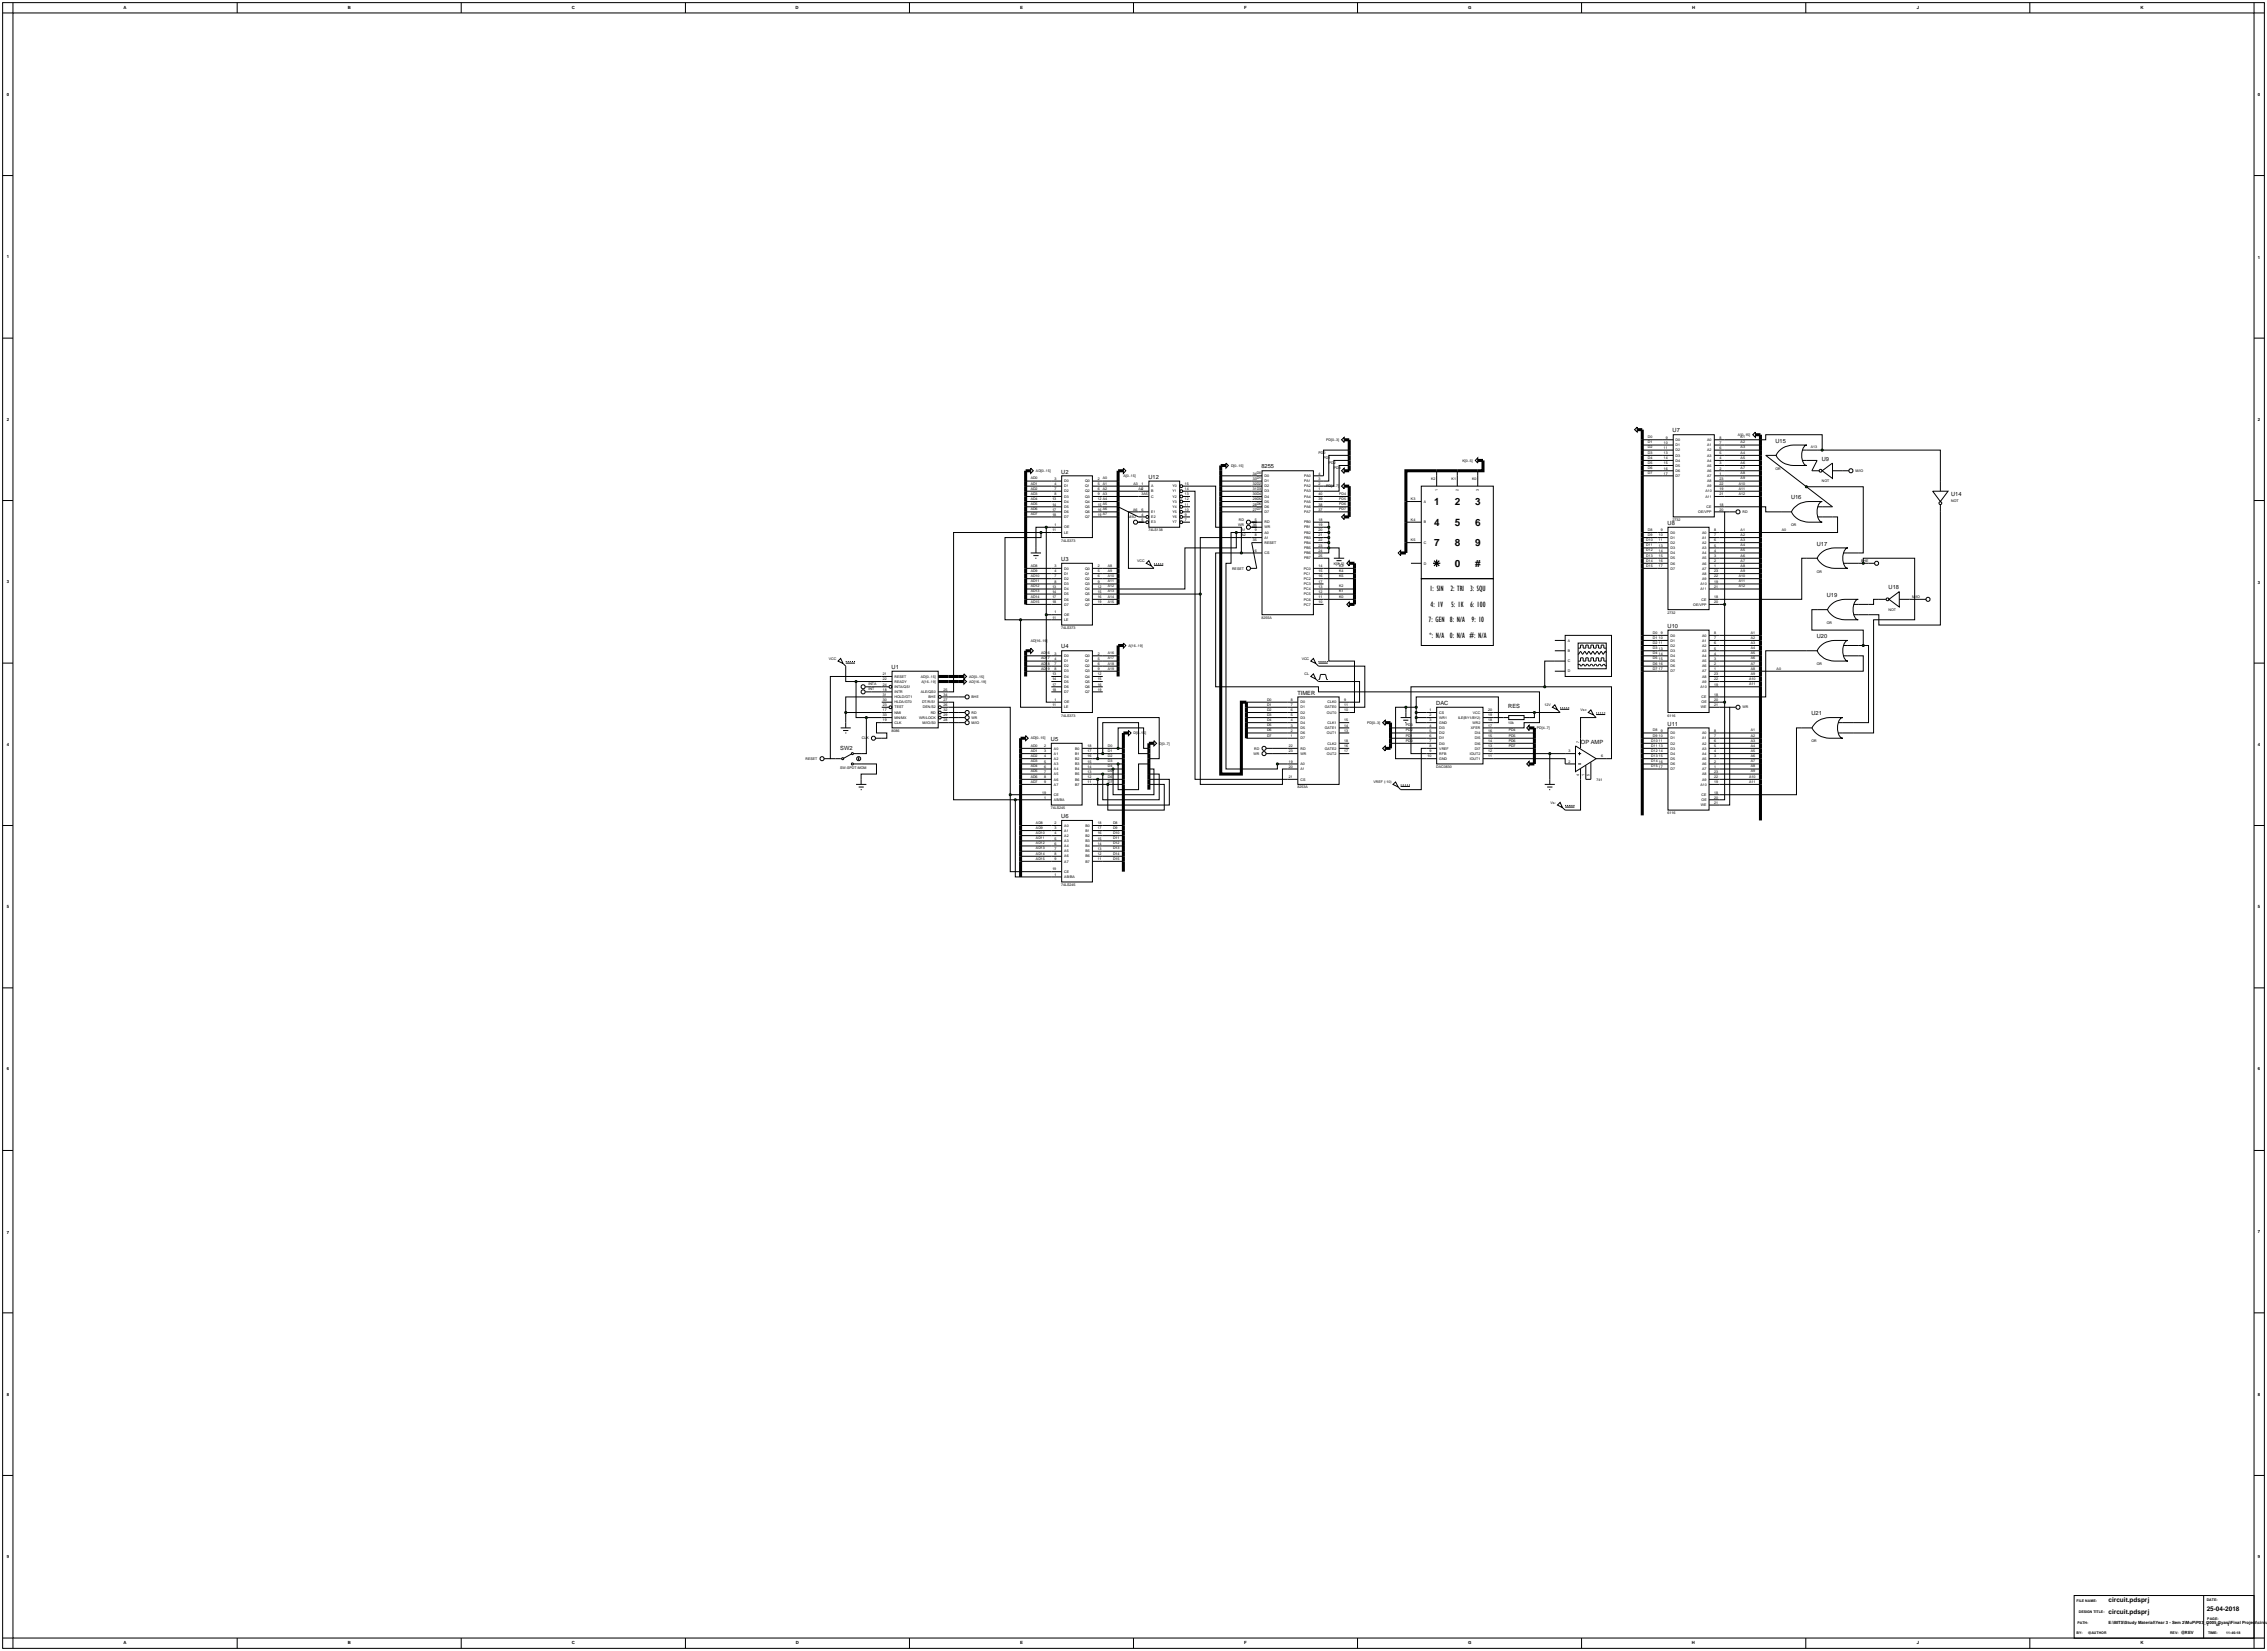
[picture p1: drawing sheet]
<svg xmlns="http://www.w3.org/2000/svg" width="1120mm" height="815mm" viewBox="0 0 1120 815" stroke-linecap="round" stroke-linejoin="round" font-family="sans-serif">
<defs><g id="words">
<g font-size="4.9">
<text x="709" y="249">1</text>
<text x="719" y="249">2</text>
<text x="729" y="249">3</text>
<text x="709" y="260">4</text>
<text x="719" y="260">5</text>
<text x="729" y="260">6</text>
<text x="709" y="270">7</text>
<text x="719" y="270">8</text>
<text x="729" y="270">9</text>
<text x="719" y="280">0</text>
<text x="729" y="280">#</text>
</g>
<g font-size="3.9">
<text x="706" y="292">1: SIN</text>
<text x="717" y="292">2: TRI</text>
<text x="726" y="292">3: SQU</text>
<text x="707" y="300">4: 1V</text>
<text x="717" y="300">5: 1K</text>
<text x="726" y="300">6: 100</text>
<text x="706" y="307">7: GEN 8: N/A</text>
<text x="727" y="307">9: 10</text>
<text x="706" y="315">*: N/A</text>
<text x="716" y="315">0: N/A #: N/A</text>
</g>
<g font-size="3.2">
<text x="1042" y="791">circuit.pdsprj</text>
<text x="1042" y="797">circuit.pdsprj</text>
<text x="1090" y="795">25-04-2018</text>
</g>
<g font-size="2.8">
<text x="827" y="214">U7</text>
<text x="877" y="219">U15</text>
<text x="900" y="228">U9</text>
<text x="524" y="234">U2</text>
<text x="623" y="231">8255</text>
<text x="567" y="236">U12</text>
<text x="964" y="245">U14</text>
<text x="885" y="247">U16</text>
<text x="824" y="259">U8</text>
<text x="898" y="269">U17</text>
<text x="524" y="277">U3</text>
<text x="933" y="291">U18</text>
<text x="903" y="295">U19</text>
<text x="824" y="310">U10</text>
<text x="898" y="315">U20</text>
<text x="524" y="320">U4</text>
<text x="441" y="330">U1</text>
<text x="641" y="343">TIMER</text>
<text x="710" y="348">DAC</text>
<text x="745" y="350">RES</text>
<text x="895" y="353">U21</text>
<text x="824" y="358">U11</text>
<text x="519" y="366">U5</text>
<text x="415" y="371">SW2</text>
<text x="781" y="367">OP AMP</text>
<text x="524" y="404">U6</text>
</g>
<g font-size="2.1">
<text x="61" y="5">A</text>
<text x="172" y="5">B</text>
<text x="283" y="5">C</text>
<text x="393" y="5">D</text>
<text x="504" y="5">E</text>
<text x="615" y="5">F</text>
<text x="725" y="5">G</text>
<text x="836" y="5">H</text>
<text x="947" y="5">J</text>
<text x="1058" y="5">K</text>
<text x="3" y="47">0</text>
<text x="1116" y="47">0</text>
<text x="3" y="127">1</text>
<text x="1116" y="128">1</text>
<text x="3" y="208">2</text>
<text x="1116" y="208">2</text>
<text x="3" y="288">3</text>
<text x="1116" y="288">3</text>
<text x="3" y="368">4</text>
<text x="1116" y="369">4</text>
<text x="3" y="448">5</text>
<text x="1116" y="448">5</text>
<text x="3" y="529">6</text>
<text x="1116" y="529">6</text>
<text x="3" y="609">7</text>
<text x="1116" y="609">7</text>
<text x="3" y="689">8</text>
<text x="1116" y="689">8</text>
<text x="3" y="769">9</text>
<text x="1116" y="769">9</text>
<text x="1042" y="802">E:\BITS\Study Material\Year 3 - Sem 2\MuP\P03_G005 Gyani\Final Project\circui</text>
<text x="1090" y="803">1</text>
<text x="1095" y="803">of</text>
<text x="1101" y="803">1</text>
<text x="1078" y="807">@REV</text>
<text x="61" y="812">A</text>
<text x="172" y="812">B</text>
<text x="283" y="812">C</text>
<text x="393" y="812">D</text>
<text x="504" y="812">E</text>
<text x="615" y="812">F</text>
<text x="725" y="812">G</text>
<text x="836" y="812">H</text>
<text x="947" y="812">J</text>
<text x="1058" y="812">K</text>
</g>
<g font-size="1.8">
<text x="859" y="215">A[0..15]</text>
<text x="655" y="218">PD[0..3]</text>
<text x="814" y="216">D0</text>
<text x="814" y="219">D1</text>
<text x="814" y="221">D2</text>
<text x="822" y="219">10</text>
<text x="822" y="222">11</text>
<text x="823" y="217">9</text>
<text x="828" y="218">D0</text>
<text x="828" y="220">D1</text>
<text x="844" y="218">A0</text>
<text x="844" y="220">A1</text>
<text x="850" y="217">8</text>
<text x="850" y="219">7</text>
<text x="850" y="222">6</text>
<text x="860" y="216">A1</text>
<text x="860" y="219">A2</text>
<text x="860" y="221">A3</text>
<text x="895" y="221">A13</text>
<text x="652" y="224">PD0</text>
<text x="654" y="227">PD1</text>
<text x="723" y="228">K[0..5]</text>
<text x="814" y="224">D3</text>
<text x="814" y="227">D4</text>
<text x="822" y="224">13</text>
<text x="822" y="227">14</text>
<text x="828" y="223">D2</text>
<text x="828" y="225">D3</text>
<text x="828" y="228">D4</text>
<text x="844" y="223">A2</text>
<text x="844" y="225">A3</text>
<text x="844" y="228">A4</text>
<text x="850" y="224">5</text>
<text x="850" y="227">4</text>
<text x="860" y="224">A4</text>
<text x="860" y="227">A5</text>
<text x="512" y="233">AD[0..15]</text>
<text x="608" y="230">D[0..15]</text>
<text x="657" y="229">PD2</text>
<text x="659" y="232">PD3</text>
<text x="814" y="229">D5</text>
<text x="814" y="232">D6</text>
<text x="822" y="229">15</text>
<text x="822" y="232">16</text>
<text x="828" y="230">D5</text>
<text x="828" y="233">D6</text>
<text x="844" y="230">A5</text>
<text x="844" y="233">A6</text>
<text x="850" y="229">3</text>
<text x="850" y="232">2</text>
<text x="860" y="229">A6</text>
<text x="860" y="232">A7</text>
<text x="877" y="232">OR</text>
<text x="917" y="233">M/IO</text>
<text x="509" y="237">AD0</text>
<text x="509" y="239">AD1</text>
<text x="521" y="237">3</text>
<text x="521" y="239">4</text>
<text x="526" y="238">D0</text>
<text x="536" y="238">Q0</text>
<text x="542" y="237">2</text>
<text x="542" y="239">5</text>
<text x="545" y="237">A0</text>
<text x="545" y="239">A1</text>
<text x="555" y="236">A[0..15]</text>
<text x="560" y="239">A3</text>
<text x="564" y="239">1</text>
<text x="586" y="239">15</text>
<text x="619" y="234">34D0</text>
<text x="619" y="237">33D1</text>
<text x="619" y="239">32D2</text>
<text x="625" y="236">D0</text>
<text x="625" y="238">D1</text>
<text x="644" y="236">PA0</text>
<text x="644" y="238">PA1</text>
<text x="652" y="234">4</text>
<text x="652" y="237">3</text>
<text x="652" y="239">2</text>
<text x="707" y="237">K2</text>
<text x="717" y="237">K1</text>
<text x="728" y="237">K0</text>
<text x="814" y="234">D7</text>
<text x="822" y="234">17</text>
<text x="828" y="236">D7</text>
<text x="844" y="236">A7</text>
<text x="844" y="238">A8</text>
<text x="850" y="234">1</text>
<text x="850" y="237">23</text>
<text x="850" y="239">22</text>
<text x="859" y="239">A10</text>
<text x="860" y="234">A8</text>
<text x="860" y="237">A9</text>
<text x="900" y="238">NOT</text>
<text x="509" y="242">AD2</text>
<text x="509" y="244">AD3</text>
<text x="521" y="242">7</text>
<text x="521" y="245">8</text>
<text x="526" y="241">D1</text>
<text x="526" y="243">D2</text>
<text x="526" y="246">D3</text>
<text x="536" y="241">Q1</text>
<text x="536" y="243">Q2</text>
<text x="536" y="246">Q3</text>
<text x="542" y="242">6</text>
<text x="542" y="245">9</text>
<text x="545" y="242">A2</text>
<text x="545" y="244">A3</text>
<text x="563" y="242">A42</text>
<text x="564" y="245">3A5</text>
<text x="569" y="241">A</text>
<text x="569" y="243">B</text>
<text x="569" y="246">C</text>
<text x="579" y="241">Y0</text>
<text x="579" y="243">Y1</text>
<text x="579" y="246">Y2</text>
<text x="586" y="242">14</text>
<text x="586" y="245">13</text>
<text x="619" y="242">31D3</text>
<text x="619" y="245">30D4</text>
<text x="625" y="241">D2</text>
<text x="625" y="243">D3</text>
<text x="625" y="246">D4</text>
<text x="644" y="241">PA2</text>
<text x="644" y="243">PA3</text>
<text x="644" y="246">PA4</text>
<text x="652" y="242">1</text>
<text x="652" y="245">40</text>
<text x="655" y="241">PD[4..7]</text>
<text x="662" y="244">PD4</text>
<text x="711" y="242" transform="rotate(-90 711 242)">1</text>
<text x="721" y="242" transform="rotate(-90 721 242)">2</text>
<text x="731" y="242" transform="rotate(-90 731 242)">3</text>
<text x="843" y="243">A10</text>
<text x="843" y="246">A11</text>
<text x="844" y="241">A9</text>
<text x="850" y="242">19</text>
<text x="850" y="245">21</text>
<text x="859" y="242">A11</text>
<text x="859" y="244">A12</text>
<text x="509" y="247">AD4</text>
<text x="509" y="249">AD5</text>
<text x="509" y="252">AD6</text>
<text x="520" y="247">13</text>
<text x="520" y="250">14</text>
<text x="526" y="248">D4</text>
<text x="526" y="251">D5</text>
<text x="536" y="248">Q4</text>
<text x="536" y="251">Q5</text>
<text x="542" y="247">12 A4</text>
<text x="542" y="250">15 A5</text>
<text x="579" y="248">Y3</text>
<text x="579" y="251">Y4</text>
<text x="586" y="247">12</text>
<text x="586" y="250">11</text>
<text x="619" y="247">29D5</text>
<text x="619" y="250">28D6</text>
<text x="625" y="248">D5</text>
<text x="625" y="251">D6</text>
<text x="644" y="248">PA5</text>
<text x="644" y="251">PA6</text>
<text x="652" y="247">39</text>
<text x="652" y="250">38</text>
<text x="662" y="247">PD5</text>
<text x="662" y="249">PD6</text>
<text x="662" y="252">PD7</text>
<text x="697" y="247">K3</text>
<text x="704" y="248">A</text>
<text x="843" y="251">CE</text>
<text x="850" y="250">18</text>
<text x="964" y="248">NOT</text>
<text x="509" y="254">AD7</text>
<text x="520" y="252">17</text>
<text x="520" y="255">18</text>
<text x="526" y="253">D6</text>
<text x="526" y="256">D7</text>
<text x="536" y="253">Q6</text>
<text x="536" y="256">Q7</text>
<text x="542" y="252">16 A6</text>
<text x="542" y="255">19 A7</text>
<text x="557" y="256">M/IO</text>
<text x="560" y="252">A6</text>
<text x="564" y="252">6</text>
<text x="564" y="255">4</text>
<text x="564" y="257">5</text>
<text x="569" y="253">E1</text>
<text x="569" y="256">E2</text>
<text x="579" y="253">Y5</text>
<text x="579" y="256">Y6</text>
<text x="586" y="252">10</text>
<text x="586" y="255">9</text>
<text x="586" y="257">7</text>
<text x="612" y="257">RD</text>
<text x="619" y="252">27D7</text>
<text x="620" y="257">5</text>
<text x="625" y="253">D7</text>
<text x="644" y="253">PA7</text>
<text x="652" y="252">37</text>
<text x="652" y="257">18</text>
<text x="697" y="257">K4</text>
<text x="827" y="257">2732</text>
<text x="839" y="253">OE/VPP</text>
<text x="850" y="252">20</text>
<text x="861" y="253">RD</text>
<text x="520" y="262">11</text>
<text x="521" y="260">1</text>
<text x="526" y="261">OE</text>
<text x="526" y="264">LE</text>
<text x="567" y="262">74LS138</text>
<text x="569" y="258">E3</text>
<text x="579" y="258">Y7</text>
<text x="612" y="260">WR</text>
<text x="613" y="262">A1</text>
<text x="619" y="260">36</text>
<text x="620" y="262">9</text>
<text x="625" y="258">RD</text>
<text x="625" y="261">WR</text>
<text x="625" y="264">A0</text>
<text x="644" y="258">PB0</text>
<text x="644" y="261">PB1</text>
<text x="644" y="264">PB2</text>
<text x="652" y="260">19</text>
<text x="652" y="262">20</text>
<text x="704" y="258">B</text>
<text x="814" y="262">D8</text>
<text x="821" y="262">9</text>
<text x="825" y="264">D0</text>
<text x="841" y="264">A0</text>
<text x="847" y="262">8</text>
<text x="860" y="262">A1</text>
<text x="880" y="262">A0</text>
<text x="885" y="260">OR</text>
<text x="524" y="267">74LS373</text>
<text x="613" y="265">A2</text>
<text x="619" y="267">35</text>
<text x="620" y="265">8</text>
<text x="625" y="266">A1</text>
<text x="625" y="269">RESET</text>
<text x="644" y="266">PB3</text>
<text x="644" y="269">PB4</text>
<text x="652" y="265">21</text>
<text x="652" y="267">22</text>
<text x="652" y="270">23</text>
<text x="697" y="267">K5</text>
<text x="704" y="269">C</text>
<text x="813" y="267">D10</text>
<text x="813" y="270">D11</text>
<text x="814" y="265">D9</text>
<text x="820" y="265">10</text>
<text x="820" y="267">11</text>
<text x="820" y="270">13</text>
<text x="825" y="266">D1</text>
<text x="825" y="269">D2</text>
<text x="841" y="266">A1</text>
<text x="841" y="269">A2</text>
<text x="847" y="265">7</text>
<text x="847" y="267">6</text>
<text x="847" y="270">5</text>
<text x="860" y="265">A2</text>
<text x="860" y="267">A3</text>
<text x="860" y="270">A4</text>
<text x="620" y="272">6</text>
<text x="625" y="274">CS</text>
<text x="644" y="271">PB5</text>
<text x="644" y="274">PB6</text>
<text x="652" y="272">24</text>
<text x="652" y="275">25</text>
<text x="813" y="272">D12</text>
<text x="813" y="275">D13</text>
<text x="820" y="272">14</text>
<text x="820" y="275">15</text>
<text x="825" y="271">D3</text>
<text x="825" y="274">D4</text>
<text x="841" y="271">A3</text>
<text x="841" y="274">A4</text>
<text x="847" y="272">4</text>
<text x="847" y="275">3</text>
<text x="860" y="272">A5</text>
<text x="860" y="275">A6</text>
<text x="509" y="280">AD8</text>
<text x="521" y="280">3</text>
<text x="526" y="281">D0</text>
<text x="536" y="281">Q0</text>
<text x="542" y="280">2</text>
<text x="547" y="280">A8</text>
<text x="562" y="277">VCC</text>
<text x="609" y="281">RESET</text>
<text x="644" y="281">PC0</text>
<text x="644" y="276">PB7</text>
<text x="652" y="280">14</text>
<text x="659" y="279">K[0..5]</text>
<text x="662" y="280">K3</text>
<text x="704" y="279">D</text>
<text x="813" y="277">D14</text>
<text x="813" y="280">D15</text>
<text x="820" y="278">16</text>
<text x="820" y="280">17</text>
<text x="825" y="276">D5</text>
<text x="825" y="279">D6</text>
<text x="825" y="281">D7</text>
<text x="841" y="276">A5</text>
<text x="841" y="279">A6</text>
<text x="841" y="281">A7</text>
<text x="847" y="278">2</text>
<text x="847" y="280">1</text>
<text x="860" y="277">A7</text>
<text x="860" y="280">A8</text>
<text x="920" y="277">BHE</text>
<text x="509" y="282">AD9</text>
<text x="509" y="285">AD10</text>
<text x="509" y="288">AD11</text>
<text x="521" y="283">4</text>
<text x="521" y="285">7</text>
<text x="521" y="288">8</text>
<text x="526" y="284">D1</text>
<text x="526" y="286">D2</text>
<text x="536" y="284">Q1</text>
<text x="536" y="286">Q2</text>
<text x="542" y="283">5</text>
<text x="542" y="285">6</text>
<text x="542" y="288">9</text>
<text x="547" y="282">A9</text>
<text x="547" y="285">A10</text>
<text x="547" y="288">A11</text>
<text x="644" y="284">PC1</text>
<text x="644" y="286">PC2</text>
<text x="652" y="283">15</text>
<text x="652" y="285">16</text>
<text x="652" y="288">17</text>
<text x="662" y="282">K4</text>
<text x="662" y="285">K5</text>
<text x="841" y="284">A8</text>
<text x="841" y="286">A9</text>
<text x="847" y="283">23</text>
<text x="847" y="285">22</text>
<text x="847" y="288">19</text>
<text x="859" y="285">A10</text>
<text x="859" y="288">A11</text>
<text x="860" y="282">A9</text>
<text x="898" y="283">OR</text>
<text x="509" y="290">AD12</text>
<text x="509" y="293">AD13</text>
<text x="520" y="290">13</text>
<text x="520" y="293">14</text>
<text x="526" y="289">D3</text>
<text x="526" y="291">D4</text>
<text x="526" y="294">D5</text>
<text x="536" y="289">Q3</text>
<text x="536" y="291">Q4</text>
<text x="536" y="294">Q5</text>
<text x="542" y="290">12</text>
<text x="542" y="293">15</text>
<text x="547" y="290">A12</text>
<text x="547" y="293">A13</text>
<text x="644" y="289">PC3</text>
<text x="644" y="291">PC4</text>
<text x="644" y="294">PC5</text>
<text x="652" y="290">13</text>
<text x="652" y="293">12</text>
<text x="662" y="290">K2</text>
<text x="662" y="293">K1</text>
<text x="840" y="289">A10</text>
<text x="840" y="291">A11</text>
<text x="847" y="290">21</text>
<text x="859" y="290">A12</text>
<text x="509" y="298">AD15</text>
<text x="509" y="295">AD14</text>
<text x="520" y="295">17</text>
<text x="520" y="298">18</text>
<text x="526" y="297">D6</text>
<text x="526" y="299">D7</text>
<text x="536" y="297">Q6</text>
<text x="536" y="299">Q7</text>
<text x="542" y="295">16</text>
<text x="542" y="298">19</text>
<text x="547" y="298">A15</text>
<text x="547" y="295">A14</text>
<text x="644" y="297">PC6</text>
<text x="644" y="299">PC7</text>
<text x="652" y="295">11</text>
<text x="652" y="298">10</text>
<text x="662" y="295">K0</text>
<text x="837" y="299">OE/VPP</text>
<text x="841" y="297">CE</text>
<text x="847" y="295">18</text>
<text x="847" y="298">20</text>
<text x="945" y="295">M/IO</text>
<text x="520" y="305">11</text>
<text x="521" y="303">1</text>
<text x="526" y="304">OE</text>
<text x="623" y="306">8255A</text>
<text x="824" y="303">2732</text>
<text x="933" y="302">NOT</text>
<text x="524" y="311">74LS373</text>
<text x="526" y="307">LE</text>
<text x="903" y="308">OR</text>
<text x="509" y="317">AD[16..19]</text>
<text x="775" y="317">A</text>
<text x="817" y="313">D0</text>
<text x="817" y="315">D1</text>
<text x="817" y="318">D2</text>
<text x="820" y="316">10</text>
<text x="821" y="313">9</text>
<text x="825" y="314">D0</text>
<text x="825" y="317">D1</text>
<text x="841" y="314">A0</text>
<text x="841" y="317">A1</text>
<text x="847" y="313">8</text>
<text x="847" y="316">7</text>
<text x="865" y="313">A1</text>
<text x="865" y="315">A2</text>
<text x="865" y="318">A3</text>
<text x="514" y="323">AD16</text>
<text x="521" y="323">3</text>
<text x="542" y="323">2</text>
<text x="547" y="323">A16</text>
<text x="558" y="319">A[16..19]</text>
<text x="775" y="322">B</text>
<text x="817" y="321">D3</text>
<text x="817" y="323">D4</text>
<text x="820" y="318">11</text>
<text x="820" y="321">13</text>
<text x="820" y="323">14</text>
<text x="825" y="319">D2</text>
<text x="825" y="322">D3</text>
<text x="841" y="319">A2</text>
<text x="841" y="322">A3</text>
<text x="847" y="318">6</text>
<text x="847" y="321">5</text>
<text x="847" y="323">4</text>
<text x="865" y="321">A4</text>
<text x="865" y="323">A5</text>
<text x="410" y="326">VCC</text>
<text x="514" y="326">AD17</text>
<text x="514" y="328">AD18</text>
<text x="521" y="326">4</text>
<text x="521" y="328">7</text>
<text x="526" y="324">D0</text>
<text x="526" y="327">D1</text>
<text x="526" y="330">D2</text>
<text x="536" y="324">Q0</text>
<text x="536" y="327">Q1</text>
<text x="536" y="330">Q2</text>
<text x="542" y="326">5</text>
<text x="542" y="328">6</text>
<text x="547" y="326">A17</text>
<text x="547" y="328">A18</text>
<text x="643" y="326">VCC</text>
<text x="775" y="327">C</text>
<text x="817" y="326">D5</text>
<text x="817" y="328">D6</text>
<text x="820" y="326">15</text>
<text x="820" y="328">16</text>
<text x="825" y="324">D4</text>
<text x="825" y="327">D5</text>
<text x="825" y="330">D6</text>
<text x="841" y="324">A4</text>
<text x="841" y="327">A5</text>
<text x="841" y="330">A6</text>
<text x="847" y="326">3</text>
<text x="847" y="328">2</text>
<text x="865" y="326">A6</text>
<text x="865" y="328">A7</text>
<text x="898" y="328">OR</text>
<text x="436" y="336">22</text>
<text x="436" y="333">21</text>
<text x="442" y="335">RESET</text>
<text x="455" y="335">AD[0..15]</text>
<text x="479" y="335">AD[0..15]</text>
<text x="514" y="331">AD19</text>
<text x="520" y="333">13</text>
<text x="520" y="336">14</text>
<text x="521" y="331">8</text>
<text x="526" y="332">D3</text>
<text x="526" y="335">D4</text>
<text x="536" y="332">Q3</text>
<text x="536" y="335">Q4</text>
<text x="542" y="331">9</text>
<text x="542" y="333">12</text>
<text x="542" y="336">15</text>
<text x="547" y="331">A19</text>
<text x="645" y="333">CL</text>
<text x="775" y="332">D</text>
<text x="817" y="331">D7</text>
<text x="820" y="331">17</text>
<text x="825" y="332">D7</text>
<text x="841" y="332">A7</text>
<text x="841" y="335">A8</text>
<text x="847" y="331">1</text>
<text x="847" y="333">23</text>
<text x="847" y="336">22</text>
<text x="864" y="336">A10</text>
<text x="865" y="331">A8</text>
<text x="865" y="333">A9</text>
<text x="878" y="331">A0</text>
<text x="429" y="338">INTA</text>
<text x="429" y="341">INT</text>
<text x="436" y="341">18</text>
<text x="436" y="339">24</text>
<text x="442" y="337">READY</text>
<text x="442" y="340">INTA/QS1</text>
<text x="455" y="337">A[16..19]</text>
<text x="466" y="341">25</text>
<text x="479" y="337">AD[16..19]</text>
<text x="520" y="339">17</text>
<text x="520" y="341">18</text>
<text x="526" y="337">D5</text>
<text x="526" y="340">D6</text>
<text x="536" y="337">Q5</text>
<text x="536" y="340">Q6</text>
<text x="542" y="339">16</text>
<text x="542" y="341">19</text>
<text x="840" y="340">A10</text>
<text x="841" y="337">A9</text>
<text x="847" y="339">19</text>
<text x="864" y="338">A11</text>
<text x="436" y="344">31</text>
<text x="436" y="346">30</text>
<text x="442" y="342">INTR</text>
<text x="442" y="345">HOLD/GT1</text>
<text x="442" y="347">HLDA/GT0</text>
<text x="455" y="342">ALE/QS0</text>
<text x="456" y="347">DT/R/S1</text>
<text x="459" y="345">BHE</text>
<text x="466" y="346">27</text>
<text x="466" y="344">34</text>
<text x="480" y="345">BHE</text>
<text x="521" y="346">1</text>
<text x="526" y="342">D7</text>
<text x="526" y="347">OE</text>
<text x="536" y="342">Q7</text>
<text x="626" y="346">D0</text>
<text x="638" y="346">8</text>
<text x="643" y="347">D0</text>
<text x="656" y="347">CLK0</text>
<text x="664" y="346">9</text>
<text x="841" y="345">CE</text>
<text x="841" y="347">OE</text>
<text x="847" y="344">18</text>
<text x="847" y="346">20</text>
<text x="436" y="351">17</text>
<text x="436" y="354">33</text>
<text x="436" y="349">23</text>
<text x="442" y="352">NMI</text>
<text x="442" y="350">TEST</text>
<text x="456" y="350">DEN/S2</text>
<text x="460" y="352">RD</text>
<text x="466" y="349">26</text>
<text x="466" y="351">32</text>
<text x="466" y="354">29</text>
<text x="480" y="352">RD</text>
<text x="520" y="349">11</text>
<text x="524" y="354">74LS373</text>
<text x="526" y="350">LE</text>
<text x="626" y="348">D1</text>
<text x="626" y="351">D2</text>
<text x="626" y="354">D3</text>
<text x="638" y="349">7</text>
<text x="638" y="351">6</text>
<text x="638" y="354">5</text>
<text x="643" y="350">D1</text>
<text x="643" y="352">D2</text>
<text x="655" y="350">GATE0</text>
<text x="656" y="352">OUT0</text>
<text x="664" y="349">11</text>
<text x="664" y="351">10</text>
<text x="706" y="351">1</text>
<text x="706" y="354">2</text>
<text x="711" y="352">CS</text>
<text x="728" y="352">VCC</text>
<text x="735" y="351">20</text>
<text x="735" y="354">19</text>
<text x="763" y="349">12V</text>
<text x="781" y="351">Vs+</text>
<text x="824" y="354">6116</text>
<text x="841" y="350">WE</text>
<text x="847" y="349">21</text>
<text x="861" y="350">WR</text>
<text x="436" y="356">19</text>
<text x="442" y="357">CLK</text>
<text x="442" y="355">MN/MX</text>
<text x="454" y="355">WR/LOCK</text>
<text x="456" y="357">M/IO/S0</text>
<text x="466" y="356">28</text>
<text x="480" y="355">WR</text>
<text x="480" y="357">M/IO</text>
<text x="626" y="356">D4</text>
<text x="626" y="359">D5</text>
<text x="638" y="356">4</text>
<text x="638" y="359">3</text>
<text x="643" y="355">D3</text>
<text x="643" y="357">D4</text>
<text x="656" y="357">CLK1</text>
<text x="664" y="356">15</text>
<text x="664" y="359">14</text>
<text x="676" y="357">PD[0..3]</text>
<text x="695" y="359">PD3</text>
<text x="706" y="356">3</text>
<text x="706" y="359">4</text>
<text x="711" y="357">GND</text>
<text x="711" y="355">WR1</text>
<text x="720" y="355">ILE(BY1/BY2)</text>
<text x="728" y="357">WR2</text>
<text x="735" y="359">17</text>
<text x="735" y="356">18</text>
<text x="745" y="357">10k</text>
<text x="426" y="365">CLK</text>
<text x="441" y="361">8086</text>
<text x="509" y="365">AD[0..15]</text>
<text x="560" y="363">D[0..15]</text>
<text x="626" y="361">D6</text>
<text x="626" y="364">D7</text>
<text x="638" y="361">2</text>
<text x="638" y="364">1</text>
<text x="643" y="360">D5</text>
<text x="643" y="363">D6</text>
<text x="643" y="365">D7</text>
<text x="655" y="360">GATE1</text>
<text x="656" y="363">OUT1</text>
<text x="664" y="361">13</text>
<text x="695" y="361">PD2</text>
<text x="695" y="364">PD1</text>
<text x="706" y="361">5</text>
<text x="706" y="364">6</text>
<text x="711" y="360">DI3</text>
<text x="711" y="363">DI2</text>
<text x="711" y="365">DI1</text>
<text x="727" y="360">XFER</text>
<text x="729" y="365">DI5</text>
<text x="729" y="363">DI4</text>
<text x="735" y="364">15</text>
<text x="735" y="361">16</text>
<text x="745" y="361">PD4</text>
<text x="745" y="364">PD5</text>
<text x="759" y="360">PD[4..7]</text>
<text x="817" y="361">D8</text>
<text x="817" y="364">D9</text>
<text x="820" y="364">10</text>
<text x="821" y="361">9</text>
<text x="825" y="363">D0</text>
<text x="825" y="365">D1</text>
<text x="841" y="363">A0</text>
<text x="841" y="365">A1</text>
<text x="847" y="361">8</text>
<text x="847" y="364">7</text>
<text x="865" y="361">A1</text>
<text x="865" y="364">A2</text>
<text x="509" y="369">AD0</text>
<text x="509" y="371">AD1</text>
<text x="516" y="369">2</text>
<text x="516" y="372">3</text>
<text x="521" y="370">A0</text>
<text x="531" y="370">B0</text>
<text x="537" y="369">18</text>
<text x="537" y="372">17</text>
<text x="547" y="369">D0</text>
<text x="547" y="371">D1</text>
<text x="573" y="368">D[0..7]</text>
<text x="620" y="370">RD</text>
<text x="637" y="369">22</text>
<text x="637" y="372">23</text>
<text x="643" y="370">RD</text>
<text x="655" y="370">GATE2</text>
<text x="656" y="368">CLK2</text>
<text x="664" y="366">18</text>
<text x="664" y="369">16</text>
<text x="664" y="372">17</text>
<text x="695" y="366">PD0</text>
<text x="706" y="369">8</text>
<text x="706" y="366">7</text>
<text x="706" y="372">9</text>
<text x="711" y="370">VREF</text>
<text x="711" y="368">DI0</text>
<text x="729" y="370">DI7</text>
<text x="729" y="368">DI6</text>
<text x="735" y="372">12</text>
<text x="735" y="369">13</text>
<text x="735" y="366">14</text>
<text x="745" y="366">PD6</text>
<text x="745" y="369">PD7</text>
<text x="775" y="372">3</text>
<text x="780" y="367" transform="rotate(-90 780 367)">7</text>
<text x="816" y="366">D10</text>
<text x="816" y="369">D11</text>
<text x="816" y="371">D12</text>
<text x="820" y="366">11</text>
<text x="820" y="369">13</text>
<text x="820" y="372">14</text>
<text x="825" y="368">D2</text>
<text x="825" y="370">D3</text>
<text x="841" y="368">A2</text>
<text x="841" y="370">A3</text>
<text x="847" y="366">6</text>
<text x="847" y="369">5</text>
<text x="847" y="372">4</text>
<text x="865" y="366">A3</text>
<text x="865" y="369">A4</text>
<text x="865" y="371">A5</text>
<text x="895" y="367">OR</text>
<text x="398" y="375">RESET</text>
<text x="509" y="374">AD2</text>
<text x="509" y="376">AD3</text>
<text x="516" y="374">4</text>
<text x="516" y="377">5</text>
<text x="521" y="373">A1</text>
<text x="521" y="375">A2</text>
<text x="521" y="378">A3</text>
<text x="531" y="373">B1</text>
<text x="531" y="375">B2</text>
<text x="531" y="378">B3</text>
<text x="537" y="374">16</text>
<text x="537" y="377">15</text>
<text x="547" y="374">D2</text>
<text x="547" y="376">D3</text>
<text x="619" y="373">WR</text>
<text x="637" y="377">19</text>
<text x="643" y="373">WR</text>
<text x="643" y="378">A0</text>
<text x="656" y="373">OUT2</text>
<text x="705" y="374">10</text>
<text x="711" y="373">RFB</text>
<text x="711" y="375">GND</text>
<text x="726" y="375">IOUT1</text>
<text x="726" y="373">IOUT2</text>
<text x="735" y="374">11</text>
<text x="775" y="377">2</text>
<text x="791" y="374">6</text>
<text x="816" y="374">D13</text>
<text x="816" y="376">D14</text>
<text x="820" y="374">15</text>
<text x="820" y="377">16</text>
<text x="825" y="373">D4</text>
<text x="825" y="375">D5</text>
<text x="825" y="378">D6</text>
<text x="841" y="373">A4</text>
<text x="841" y="375">A5</text>
<text x="841" y="378">A6</text>
<text x="847" y="374">3</text>
<text x="847" y="377">2</text>
<text x="865" y="374">A6</text>
<text x="865" y="376">A7</text>
<text x="415" y="380">SW-SPDT-MOM</text>
<text x="509" y="379">AD4</text>
<text x="509" y="381">AD5</text>
<text x="516" y="379">6</text>
<text x="516" y="382">7</text>
<text x="521" y="380">A4</text>
<text x="521" y="383">A5</text>
<text x="531" y="380">B4</text>
<text x="531" y="383">B5</text>
<text x="537" y="379">14</text>
<text x="537" y="382">13</text>
<text x="547" y="379">D4</text>
<text x="547" y="381">D5</text>
<text x="637" y="379">20</text>
<text x="643" y="380">A1</text>
<text x="710" y="379">DAC0830</text>
<text x="780" y="383" transform="rotate(-90 780 383)">4</text>
<text x="783" y="383" transform="rotate(-90 783 383)">1</text>
<text x="785" y="383" transform="rotate(-90 785 383)">5</text>
<text x="816" y="379">D15</text>
<text x="820" y="379">17</text>
<text x="825" y="380">D7</text>
<text x="841" y="380">A7</text>
<text x="841" y="383">A8</text>
<text x="847" y="379">1</text>
<text x="847" y="382">23</text>
<text x="865" y="379">A8</text>
<text x="865" y="381">A9</text>
<text x="509" y="384">AD6</text>
<text x="509" y="387">AD7</text>
<text x="516" y="384">8</text>
<text x="516" y="387">9</text>
<text x="521" y="385">A6</text>
<text x="521" y="388">A7</text>
<text x="531" y="385">B6</text>
<text x="531" y="388">B7</text>
<text x="537" y="384">12</text>
<text x="537" y="387">11</text>
<text x="547" y="384">D6</text>
<text x="547" y="387">D7</text>
<text x="637" y="384">21</text>
<text x="641" y="389">8253A</text>
<text x="643" y="385">CS</text>
<text x="679" y="387">VREF (-10)</text>
<text x="789" y="386">741</text>
<text x="840" y="388">A10</text>
<text x="841" y="385">A9</text>
<text x="847" y="384">22</text>
<text x="847" y="387">19</text>
<text x="864" y="384">A10</text>
<text x="864" y="387">A11</text>
<text x="515" y="392">19</text>
<text x="516" y="394">1</text>
<text x="521" y="393">CE</text>
<text x="521" y="396">AB/BA</text>
<text x="841" y="393">CE</text>
<text x="841" y="396">OE</text>
<text x="847" y="392">18</text>
<text x="847" y="394">20</text>
<text x="519" y="400">74LS245</text>
<text x="766" y="397">Vs-</text>
<text x="841" y="398">WE</text>
<text x="847" y="397">21</text>
<text x="512" y="407">AD8</text>
<text x="521" y="407">2</text>
<text x="542" y="407">18</text>
<text x="550" y="407">D8</text>
<text x="824" y="402">6116</text>
<text x="512" y="409">AD9</text>
<text x="512" y="412">AD10</text>
<text x="521" y="410">3</text>
<text x="521" y="412">4</text>
<text x="526" y="408">A0</text>
<text x="526" y="411">A1</text>
<text x="526" y="413">A2</text>
<text x="536" y="408">B0</text>
<text x="536" y="411">B1</text>
<text x="536" y="413">B2</text>
<text x="542" y="410">17</text>
<text x="542" y="412">16</text>
<text x="550" y="409">D9</text>
<text x="550" y="412">D10</text>
<text x="512" y="414">AD11</text>
<text x="512" y="417">AD12</text>
<text x="512" y="419">AD13</text>
<text x="521" y="415">5</text>
<text x="521" y="417">6</text>
<text x="521" y="420">7</text>
<text x="526" y="416">A3</text>
<text x="526" y="418">A4</text>
<text x="536" y="416">B3</text>
<text x="536" y="418">B4</text>
<text x="542" y="415">15</text>
<text x="542" y="417">14</text>
<text x="542" y="420">13</text>
<text x="550" y="414">D11</text>
<text x="550" y="417">D12</text>
<text x="550" y="419">D13</text>
<text x="512" y="422">AD14</text>
<text x="512" y="425">AD15</text>
<text x="521" y="422">8</text>
<text x="521" y="425">9</text>
<text x="526" y="421">A5</text>
<text x="526" y="423">A6</text>
<text x="526" y="426">A7</text>
<text x="536" y="421">B5</text>
<text x="536" y="423">B6</text>
<text x="536" y="426">B7</text>
<text x="542" y="422">12</text>
<text x="542" y="425">11</text>
<text x="550" y="422">D14</text>
<text x="550" y="425">D15</text>
<text x="520" y="430">19</text>
<text x="526" y="431">CE</text>
<text x="521" y="432">1</text>
<text x="524" y="438">74LS245</text>
<text x="526" y="434">AB/BA</text>
<text x="1026" y="791">FILE NAME:</text>
<text x="1090" y="791">DATE:</text>
<text x="1027" y="797">DESIGN TITLE:</text>
<text x="1027" y="802">PATH:</text>
<text x="1091" y="800">PAGE:</text>
<text x="1026" y="807">BY:</text>
<text x="1032" y="807">@AUTHOR</text>
<text x="1072" y="807">REV:</text>
<text x="1091" y="807">TIME:</text>
<text x="1100" y="807">11:46:18</text>
</g>
</g></defs>
<g fill="none" stroke="#000" stroke-width=".5">
<path d="M1 1h1118v813h-1118zM6 6h1108v803h-1108zM6 1v5h-5M117 1v5M228 1v5M339 1v5M449 1v5M560 1v5M671 1v5M782 1v5M892 1v5M1003 1v5"/>
<path d="M1114 1v5h5M1 87h5M1114 87h5M1 167h5M1114 167h5M1 247h5M1114 247h5M1 327h5M1114 327h5M1 408h5M1114 408h5M1 488h5"/>
<path d="M1114 488h5M1 568h5M1114 568h5M1 648h5M1114 648h5M1 729h5M1114 729h5M1 809h5v5M117 809v5M228 809v5M339 809v5M449 809v5"/>
<path d="M560 809v5M671 809v5M782 809v5M892 809v5M1003 809v5M1119 809h-5v5"/>
</g>
<g fill="none" stroke="#000" stroke-width=".49">
<path d="M811 217h11M811 220h11M852 217h20v-2h28v7M852 220h18M507 238h12M509 231l2 2-2 1zM545 238h8M555 231l1 2-1 1zM603 233v5h15M603 235h15M667 222h-13v13M667 225h-10v13h-3"/>
<path d="M667 227h-8v13h-5M667 230h-5v13h-8M710 233v2M720 233v2M730 233v2M811 235h11M811 222h11M811 225h11M811 227h11M811 230h11M811 233h11M852 235h18"/>
<path d="M852 238h18M852 222h18M852 225h18M852 227h18M852 230h18M852 233h18M872 225l34 25M898 222h2M898 227l-3 6M900 222h59v16M507 240h12M507 243h12"/>
<path d="M507 245h12M507 248h12M507 250h12M507 253h12M507 255h12M545 240h18M545 243h18M545 245h18M545 248h8M545 250h8l10 5M545 253h8M545 255h8"/>
<path d="M563 253h-5v28h12M563 258h2M588 243h2v142h46M588 240h13v20h12v13M603 240h15M603 243h15M603 245h15M603 248h15M603 250h15M603 253h15M618 258h3M654 258h3v2"/>
<path d="M654 245h13M654 248h13M654 250h13M654 253h13M695 258h2M695 248h2M852 250h20v3h8M852 240h18M852 243h18M852 245h18M855 253h-3v46M893 240h28v33h-3"/>
<path d="M906 255h2v8h-58M959 253v56h-31v-5h-5M509 273h5M511 274h2M512 276h.1M514 263h-43v79h-7M514 263v2h-17v41h7M514 263h5M517 260h-5v13M517 260h2M517 260v44M611 263v8h-25v20h-41"/>
<path d="M611 263h-3v15h-2v102h25v-3h5M611 263h7M613 273h-12v66h51v3h109v15h-8v3h-15M613 273h5M618 265h-25v28M618 260h3M618 268l3 13M654 276h3v51h12v25h-2M654 260h3M654 263h3M654 265h3M654 268h3"/>
<path d="M654 271h3M657 271v2h-3M657 271h5v2M657 260v11M695 268h2M811 263h8M811 265h8M811 268h8M811 271h8M811 273h8M811 276h8M811 278h8"/>
<path d="M850 265h20M850 268h20M850 271h20M850 273h20M850 276h20M850 278h20M893 276h-3v20h-40M918 278h5M921 278v-2h25v30h-20v56h-10M507 291h12M507 293h12M507 299h12"/>
<path d="M507 281h12M507 283h12M507 286h12M507 288h12M507 296h12M545 293h48M545 299h8M545 281h8M545 283h8M545 286h8M545 288h8M545 296h8"/>
<path d="M593 293v94h41v-7h2M654 291h15M654 293h15M654 281h15M654 283h15M654 286h15M654 296h15M811 281h8M850 291h20M850 299h2M850 281h20M850 283h20"/>
<path d="M850 286h20M850 288h20M852 299v48M928 296h-2v3h-3M944 296h5M504 306v43h15M504 306h15M517 304v43h2M517 304h2M555 318l1 1-1 1zM811 314h8M811 316h8"/>
<path d="M811 319h8M850 314h20M850 316h20M850 319h20M898 301h-3v10h26v8M918 319h3M921 319h2v38h-7M414 327l1-2 2 3zM417 328l1 1v8h5M418 327h.1M418 327h5M419 327h.1"/>
<path d="M420 327h.1M421 327h.1M422 327h1M423 337v17h5M423 337h18M431 339h8M441 332h23v28h-23zM441 334h-31v41h3M476 333l2 1-2 1zM476 335l2 2-2 1zM507 324h12M507 327h12"/>
<path d="M507 329h12M507 332h12M509 320l2 1-2 2zM545 324h8M545 327h8M545 329h8M545 332h8M652 337h20v10h-5M652 329h22v20h-7M763 339h-66v33h8M763 339h33v36h-2M768 327h-5v12"/>
<path d="M811 321h8M811 324h8M811 327h8M811 329h8M811 332h8M850 337h20M850 321h20M850 324h20M850 327h20M850 329h20M850 334h20M850 339h20"/>
<path d="M893 321h-21v23h-22M918 324h3v8h-71M418 352h23M418 352v5M428 354v18h-2M428 354h13M431 342h10M436 347h5M436 349h3M441 344h-23v8M441 357h-8v5h5v3h-2M464 347h7v48h31"/>
<path d="M464 357h10M465 349h34v43M465 352h9M465 344h9M465 354h9M616 352h20M616 354h20M616 357h20M616 347h20M616 349h20M616 360h20M687 360h18"/>
<path d="M695 349h-5v26h15M695 349h5M695 349v3M700 349v-5h40v13h-2M700 354v3h5M700 352h5M700 354h5M700 349v5M738 352h33M738 354h5M758 352v2h-2M789 354h-8v11"/>
<path d="M850 349h5v49h-5M850 347h2M852 347v48h-2M890 360h-2v32h-38M426 377h7v5h-7v3M504 370h10M504 372h10M504 375h10M504 377h10M504 380h10M540 370h15M540 372h15"/>
<path d="M540 375h15M540 377h15M540 380h15M542 375v-21h31v21h-5M545 372v-15h18v15h5M550 380v12h20v-12h-2M553 370v-10h12v10h3M553 377v13h10v-13h5M616 362h20M616 365h20M629 370h7M629 372h7"/>
<path d="M687 362h18M687 365h18M687 367h18M705 370h-3v20h-10M738 375h35v2M738 362h20M738 365h20M738 367h20M738 370h20M738 372h35M766 372v13M811 362h8"/>
<path d="M811 365h8M811 367h8M811 370h8M811 372h8M811 375h8M811 377h8M811 380h8M850 362h20M850 365h20M850 367h20M850 370h20M850 372h20"/>
<path d="M850 375h20M850 377h20M850 380h20M499 392v39h20M499 392h15M502 395v38h17M502 395h12M504 382h10M504 385h10M504 387h10M540 382h15M540 385h15"/>
<path d="M540 387h15M542 385v13h36v-13h-10M545 382v13h28v-13h-5M547 387v13h28v-13h-7M781 385v15h-8M784 385h2M850 382h20M850 385h20M850 387h20M504 408h15M504 410h15M504 413h15"/>
<path d="M504 415h15M504 418h15M545 408h10M545 410h10M545 413h10M545 415h10M545 418h10M504 420h15M504 423h15M504 425h15M545 420h10M545 423h10"/>
<path d="M545 425h10M1025 788h89v21h-89zM1089 788v21"/>
<circle cx="440" cy="339" r=".7"/>
<circle cx="440" cy="349" r=".7"/>
<circle cx="464" cy="354" r=".7"/>
<circle cx="464" cy="349" r=".7"/>
<circle cx="464" cy="352" r=".7"/>
<circle cx="464" cy="344" r=".7"/>
</g>
<g fill="none" stroke="#000" stroke-width="1.5" stroke-linecap="butt">
<path d="M667 217v16M811 212v191M870 215v190M509 233h-2v66M555 233h-2v66M603 230v152h10v-35h3v18M733 227v6h-38v40M667 240v15M669 278v21M555 319h-2v15M464 337h12M464 334h12"/>
<path d="M509 321h-2v13M687 357v13M758 360v17M504 365v68M555 362v69M568 367v23"/>
</g>
<path d="M423 336v1zM423 336v1z" fill="#004000" stroke="#000" stroke-width=".49"/>
<path d="M423 336v1z" fill="#004000"/>
<path d="M415 360h5M418 357v3M417 361h2M418 362h.1" fill="none" stroke="#000" stroke-width=".49"/>
<path d="M418 351l-1 1zM418 351v1zM417 352h1z" fill="#004000" stroke="#000" stroke-width=".49"/>
<path d="M418 351v1h-1z" fill="#004000"/>
<g fill="none" stroke="#000" stroke-width=".49">
<path d="M808 212l1-1v2zM867 213v3l-1-1zM911 233h3M855 253h3M819 314h5M819 316h5M819 319h5M824 311h20v41h-20zM844 314h6M844 316h6M844 319h6M819 321h5"/>
<path d="M819 324h5M819 327h5M819 329h5M819 332h5M844 321h6M844 324h6M844 327h6M844 329h6M844 332h6M844 334h6M844 337h6M844 339h6"/>
<path d="M474 344h3M474 352h3M474 354h3M474 357h3M824 359h20v41h-20zM844 344h6M844 347h6M844 349h6M507 363l1 2-1 1zM558 361l1 1-1 1zM819 362h5M819 365h5"/>
<path d="M819 367h5M819 370h5M819 372h5M819 375h5M819 377h5M819 380h5M844 362h6M844 365h6M844 367h6M844 370h6M844 372h6M844 375h6"/>
<path d="M844 377h6M844 380h6M844 382h6M844 385h6M844 387h6M844 392h6M844 395h6M844 398h6"/>
<circle cx="915" cy="233" r="1"/>
<circle cx="859" cy="253" r="1"/>
<circle cx="478" cy="354" r="1"/>
<circle cx="478" cy="352" r="1"/>
<circle cx="478" cy="357" r="1"/>
<circle cx="478" cy="344" r="1"/>
</g>
<path d="M809 212h2M867 215h3M504 365h3M555 362h3" fill="none" stroke="#000" stroke-width="1.5" stroke-linecap="butt"/>
<path d="M852 346v1zM852 346l1 1zM853 347h-1z" fill="#004000" stroke="#000" stroke-width=".49"/>
<path d="M852 346l1 1h-1z" fill="#004000"/>
<g fill="none" stroke="#000" stroke-width=".49">
<path d="M606 229l1 1-1 1zM618 235h6M618 238h6M624 233h25v71h-25zM649 235h5M649 238h5M562 258h3M618 258h6M618 240h6M618 243h6M618 245h6M618 248h6"/>
<path d="M618 250h6M618 253h6M649 240h5M649 243h5M649 245h5M649 248h5M649 250h5M649 253h5M649 258h5M618 260h6M618 263h6M618 265h6"/>
<path d="M618 268h6M618 273h6M649 260h5M649 263h5M649 265h5M649 268h5M649 273h5M649 271h5M649 276h5M649 281h5M649 283h5M649 286h5"/>
<path d="M649 288h5M649 291h5M649 293h5M649 296h5M649 299h5M855 349h3M413 375h3M421 372l-4 3M422 372h4M422 377h4M424 375h.1M424 374v1"/>
<path d="M423 387h5M424 389h3M425 390h1M426 385v2"/>
<circle cx="561" cy="258" r="1"/>
<circle cx="617" cy="258" r="1"/>
<circle cx="617" cy="260" r="1"/>
<circle cx="859" cy="349" r="1"/>
<circle cx="416" cy="375" r=".5"/>
<circle cx="421" cy="377" r=".5"/>
<circle cx="421" cy="372" r=".5"/>
<circle cx="424" cy="375" r="1"/>
</g>
<path d="M603 230h3" fill="none" stroke="#000" stroke-width="1.5" stroke-linecap="butt"/>
<path d="M428 354h1zM429 354l-1 1zM428 354v1z" fill="#004000" stroke="#000" stroke-width=".49"/>
<path d="M428 354h1l-1 1z" fill="#004000"/>
<g fill="none" stroke="#000" stroke-width=".49">
<path d="M519 238h6M525 235h15v30h-15zM540 238h5M519 240h6M519 243h6M519 245h6M519 248h6M519 250h6M519 253h6M519 255h6M540 240h5M540 243h5"/>
<path d="M540 245h5M540 248h5M540 250h5M540 253h5M540 255h5M519 260h6M519 263h6"/>
</g>
<path d="M517 260v1zM516 260l1 1z" fill="#004000" stroke="#000" stroke-width=".49"/>
<path d="M516 260h1v1z" fill="#004000"/>
<g fill="none" stroke="#000" stroke-width=".49">
<path d="M525 278h15v31h-15zM519 281h6M519 283h6M519 286h6M519 288h6M519 291h6M519 293h6M519 296h6M519 299h6M540 281h5M540 283h5M540 286h5"/>
<path d="M540 288h5M540 291h5M540 293h5M540 296h5M540 299h5M519 304h6M519 306h6"/>
</g>
<path d="M514 263v-1zM514 262l1 1zM515 263h-1z" fill="#004000" stroke="#000" stroke-width=".49"/>
<path d="M514 262l1 1h-1z" fill="#004000"/>
<g fill="none" stroke="#000" stroke-width=".49">
<path d="M519 324h6M519 327h6M519 329h6M519 332h6M519 334h6M519 337h6M519 339h6M525 321h15v31h-15zM540 324h5M540 327h5M540 329h5M540 332h5"/>
<path d="M540 334h5M540 337h5M540 339h5M519 342h6M519 347h6M519 349h6M540 342h5"/>
</g>
<g fill="#004000" stroke="#000" stroke-width=".49">
<path d="M517 303v1zM516 304h1z"/>
<path d="M504 306h1zM505 306l-1 1zM504 306v1z"/>
</g>
<g fill="#004000">
<path d="M516 304l1-1v1z"/>
<path d="M504 306h1l-1 1z"/>
</g>
<g fill="none" stroke="#000" stroke-width=".49">
<path d="M618 281h3M407 375h3M514 375h5M514 370h5M514 372h5M514 377h5M514 380h5M519 367h16v31h-16zM535 375h5M535 370h5M535 372h5M535 377h5"/>
<path d="M535 380h5M514 382h5M514 385h5M514 387h5M514 392h5M514 395h5M535 382h5M535 385h5M535 387h5M519 408h6M519 410h6M519 413h6"/>
<path d="M519 415h6M519 418h6M525 405h15v31h-15zM540 408h5M540 410h5M540 413h5M540 415h5M540 418h5M519 420h6M519 423h6M519 425h6M519 431h6"/>
<path d="M519 433h6M540 420h5M540 423h5M540 425h5"/>
<circle cx="617" cy="281" r="1"/>
<circle cx="406" cy="375" r="1"/>
</g>
<g fill="#004000" stroke="#000" stroke-width=".49">
<path d="M499 392h1zM500 392l-1 1zM499 392v1z"/>
<path d="M501 395h1zM501 395h1z"/>
</g>
<g fill="#004000">
<path d="M499 392h1l-1 1z"/>
<path d="M501 395h1z"/>
</g>
<g fill="none" stroke="#000" stroke-width=".49">
<path d="M822 217h5M822 220h5M827 215h20v40h-20zM847 217h5M847 220h5M822 222h5M822 225h5M822 227h5M822 230h5M822 233h5M822 235h5M847 222h5"/>
<path d="M847 225h5M847 227h5M847 230h5M847 233h5M847 235h5M847 238h5M872 225h6M879 223l2-2a19 19 0 0 1 12-1 6 6 0 0 0 0 10 19 19 0 0 1-12-2h-1a3 3 0 0 1-2-4zM890 222h8M890 227h8M895 233h4M900 233l6-4v7z"/>
<path d="M906 233h5M847 240h5M847 243h5M847 245h5M847 250h5M847 253h5M880 253h5M887 251a10 10 0 0 1 7-3h6a6 6 0 0 0 0 10 19 19 0 0 1-11-1l-2-2a2.3 2.3 0 0 1-2-2 2.3 2.3 0 0 1 2-2zM898 250h8M898 255h8M893 276h5M899 274l2-2a19 19 0 0 1 12-1 6 6 0 0 0 0 10 19 19 0 0 1-12-2h-1a3 3 0 0 1-2-4z"/>
<path d="M911 273h7M911 278h7"/>
<circle cx="900" cy="233" r=".7"/>
</g>
<path d="M893 240v1zM892 240l1 1z" fill="#004000" stroke="#000" stroke-width=".49"/>
<path d="M892 240h1v1z" fill="#004000"/>
<g fill="none" stroke="#000" stroke-width=".49">
<path d="M819 278h5M819 263h5M819 265h5M819 268h5M819 271h5M819 273h5M819 276h5M824 260h20v41h-20zM844 278h6M844 263h6M844 265h6M844 268h6"/>
<path d="M844 271h6M844 273h6M844 276h6M923 278h3M819 281h5M844 281h6M844 283h6M844 286h6M844 288h6M844 291h6M844 296h6M844 299h6"/>
<circle cx="927" cy="278" r="1"/>
</g>
<path d="M852 298v1zM852 298l1 1zM853 299h-1z" fill="#004000" stroke="#000" stroke-width=".49"/>
<path d="M852 298l1 1h-1z" fill="#004000"/>
<g fill="none" stroke="#000" stroke-width=".49">
<path d="M904 299l2-2a19 19 0 0 1 12-1 6 6 0 0 0 0 10 19 19 0 0 1-12-1l-1-1a3 3 0 0 1-1-4zM916 299h7M928 296h4M933 296l5-4v8zM938 296h6M949 296h3M898 301h5M899 319l2-1a19 19 0 0 1 12-2 6 6 0 0 0 0 11 16 16 0 0 1-14-3 2.3 2.3 0 0 1-1-3 2.3 2.3 0 0 1 1-2zM911 319h7M916 304h7M893 321h5M911 324h7"/>
<path d="M890 360h5M898 356h1a19 19 0 0 1 12-2 7 7 0 0 0-2 10l2 1a17 17 0 0 1-13-3l-3-2zM908 357h8M908 362h8"/>
<circle cx="933" cy="296" r=".7"/>
<circle cx="953" cy="296" r="1"/>
</g>
<g fill="#004000" stroke="#000" stroke-width=".49">
<path d="M920 319l1-1zM921 318v1zM920 319h1z"/>
<path d="M920 278h1zM921 278v1zM920 278l1 1z"/>
</g>
<g fill="#004000">
<path d="M920 319l1-1v1z"/>
<path d="M920 278h1v1z"/>
</g>
<g fill="none" stroke="#000" stroke-width=".49">
<path d="M959 238v5M955 243h8l-4 5zM959 249v4"/>
<circle cx="959" cy="248" r=".7"/>
</g>
<path d="M900 222h1zM901 222l-1 1zM900 222v1z" fill="#004000" stroke="#000" stroke-width=".49"/>
<path d="M900 222h1l-1 1v-1z" fill="#004000"/>
<g fill="none" stroke="#000" stroke-width=".49">
<path d="M568 238h15v22h-15zM563 240h5M563 243h5M563 245h5M563 253h5M563 255h3M563 258h3M584 240h4M584 243h4M584 245h4M584 253h4M584 255h4"/>
<path d="M584 258h4M584 248h4M584 250h4M566 278l2-1 1 2zM569 279l1 2M570 279h1M570 279h5M571 279h1M572 279h1M573 279h1M574 279h1M648 334l1-1 1 2z"/>
<path d="M648 327l1-2 1 3zM650 335l2 2M650 328l2 1M652 336v-3h3l1 3M652 327h.1M652 327h4M652 327h1M654 327h.1M655 327h.1M656 327h.1M636 347h5M636 349h5"/>
<path d="M636 352h5M636 354h5M636 357h5M636 360h5M641 344h21v43h-21zM662 347h5M662 349h5M662 352h5M662 357h5M662 360h5M433 365h3M626 370h3"/>
<path d="M626 372h3M636 365h5M636 362h5M636 370h5M636 372h5M636 377h5M636 380h5M662 362h5M662 370h5M662 372h5M662 367h5M636 385h5"/>
<circle cx="567" cy="255" r=".7"/>
<circle cx="567" cy="258" r=".7"/>
<circle cx="584" cy="253" r=".7"/>
<circle cx="584" cy="240" r=".7"/>
<circle cx="584" cy="248" r=".7"/>
<circle cx="584" cy="250" r=".7"/>
<circle cx="584" cy="243" r=".7"/>
<circle cx="584" cy="255" r=".7"/>
<circle cx="584" cy="258" r=".7"/>
<circle cx="584" cy="245" r=".7"/>
<circle cx="432" cy="365" r="1"/>
<circle cx="625" cy="370" r="1"/>
<circle cx="625" cy="372" r="1"/>
</g>
<g fill="#004000" stroke="#000" stroke-width=".49">
<path d="M611 263h-1zM611 262v1zM610 263h1z"/>
<path d="M631 377h1zM631 378l1-1zM631 377v1z"/>
</g>
<g fill="#004000">
<path d="M611 262v1h-1z"/>
<path d="M631 377h1l-1 1v-1z"/>
</g>
<g fill="none" stroke="#000" stroke-width=".49">
<path d="M428 339h3M428 342h3M570 366l2 1-2 1z"/>
<circle cx="426" cy="339" r="1"/>
<circle cx="426" cy="342" r="1"/>
</g>
<path d="M568 367h2" fill="none" stroke="#000" stroke-width="1.5" stroke-linecap="butt"/>
<g fill="#004000" stroke="#000" stroke-width=".49">
<path d="M552 369h1zM553 369v1zM552 370h1z"/>
<path d="M545 372h-1zM545 373v-1zM544 372l1 1z"/>
<path d="M542 374v1zM542 374l1 1zM543 375h-1z"/>
<path d="M552 377h1zM553 377v1zM552 377l1 1z"/>
<path d="M550 380v-1zM550 379v1z"/>
<path d="M545 382h-1zM545 383v-1zM544 382l1 1z"/>
<path d="M542 385v-1zM542 384l1 1zM543 385h-1z"/>
<path d="M547 387h1zM548 387l-1 1zM547 387v1z"/>
</g>
<g fill="#004000">
<path d="M552 370l1-1v1z"/>
<path d="M545 372v1l-1-1z"/>
<path d="M542 375v-1l1 1h-1z"/>
<path d="M553 377v1l-1-1z"/>
<path d="M550 380v-1v1z"/>
<path d="M544 382h1v1z"/>
<path d="M542 385v-1l1 1h-1z"/>
<path d="M547 387h1l-1 1v-1z"/>
</g>
<g fill="none" stroke="#000" stroke-width=".49">
<path d="M692 354h5M693 356h3M694 357h1M695 352v2M705 357h5M705 352h5M705 354h5M705 360h5M710 349h23v28h-23zM733 357h5M733 352h5M733 354h5"/>
<path d="M733 360h5M705 370h5M705 362h5M705 365h5M705 367h5M705 372h5M705 375h5M733 370h5M733 362h5M733 365h5M733 367h5M733 372h5"/>
<path d="M733 375h5"/>
</g>
<g fill="#004000" stroke="#000" stroke-width=".49">
<path d="M700 351l-1 1zM700 351v1zM699 352h1z"/>
<path d="M700 349h-1zM700 349v1zM699 349l1 1z"/>
</g>
<g fill="#004000">
<path d="M700 351v1h-1z"/>
<path d="M700 349v1l-1-1z"/>
</g>
<g fill="none" stroke="#000" stroke-width=".49">
<path d="M743 354h2M745 353h8v2h-8zM753 354h3M768 348l2 3-3-2zM770 351l1 1M771 350h.1M771 350h4M772 350h.1M773 350h.1M774 350h.1M775 350h.1M785 352l1-1 1 2z"/>
<path d="M787 353l2 1M789 352h.1M789 353h4M790 352h.1M791 352h.1M792 352h.1M793 352h.1M773 377h6M773 372h6M779 368l10 7-10 6zM780 377h1M780 372h1"/>
<path d="M780 371v2M781 365v5M781 380v5M784 378v7M786 377v8M789 375h5M688 387l2-1 1 3zM691 389l1 1M692 388h1M692 388h5M693 388h1M694 388h1"/>
<path d="M695 388h1M696 388h1M770 398l1-2 1 3zM772 399l1 1M773 398h1M773 399h5M774 398h1M775 398h1M776 398h1M778 398h.1"/>
</g>
<path d="M613 273h1zM614 273l-1 1zM613 273v1z" fill="#004000" stroke="#000" stroke-width=".49"/>
<path d="M613 273h1l-1 1z" fill="#004000"/>
<path d="M710 235v5M720 235v5M730 235v5M697 248h5M697 258h5M702 240h36v46h-36zM697 268h5M697 278h5M702 286h36v33h-36z" fill="none" stroke="#000" stroke-width=".49"/>
<path d="M708 278h4M709 277l2 2M710 276v4M711 277l-2 2" fill="none" stroke="#000" stroke-width=".6" stroke-linecap="butt"/>
<g fill="#004000" stroke="#000" stroke-width=".49">
<path d="M758 351v1zM758 351l1 1zM758 352h1z"/>
<path d="M699 354h1zM700 354v1zM699 354l1 1z"/>
</g>
<g fill="#004000">
<path d="M758 351l1 1h-1z"/>
<path d="M699 354h1v1z"/>
</g>
<g fill="none" stroke="#000" stroke-width=".49">
<path d="M659 276h5M660 277h3M661 278h1M662 273v3M768 316h5M773 314h23v20h-23zM780 318h14v12h-14zM768 327h5M768 321h5M768 332h5M780 329v-1l1 1 1-1 1 1 1-1 1 1 1-1 1 1 1-1 1 1 1-1 1 1 2-1v1h1M780 320h1v-1h1v1h2v-1h1v1h1v-1h1v1h2v-1h1v1h1v-1h2v1h1"/>
<path d="M780 327h1v-2h1v2h2v-2h1v2h1v-2h1v2h2v-2h1v2h1v-2h2v2h1M794 322h-1l-1 1-1-1-1 1-1-1-1 1-1-1-1 1-1-1-1 1-1-1-1 1-1-1-1 1M763 387h5M765 389h2M765 390h1M766 385v2"/>
</g>
<g fill="#004000" stroke="#000" stroke-width=".49">
<path d="M657 261v-1zM656 260l1 1z"/>
<path d="M657 262v1zM656 263h1z"/>
<path d="M656 265h1zM657 265v1zM656 265l1 1z"/>
<path d="M656 268h1zM656 268h1z"/>
<path d="M656 270v1zM657 270v1zM656 271h1z"/>
</g>
<g fill="#004000">
<path d="M657 260v1l-1-1z"/>
<path d="M657 262v1h-1z"/>
<path d="M656 265h1v1z"/>
<path d="M656 268h1z"/>
<path d="M657 270v1h-1z"/>
</g>
<path d="M664 217h3M664 233h3M730 227h3M664 240h3M664 255h3M667 278h2M692 273h3M667 299h2M684 357h3M756 360h2M684 370h3M756 377h2" fill="none" stroke="#000" stroke-width="1.5" stroke-linecap="butt"/>
<path d="M663 217l1-1v3zM664 231v3l-1-1zM664 239v2l-1-1zM730 226v3l-1-2zM663 255l1-1v3zM667 277v2l-1-1zM692 272v2l-1-1zM667 297v3l-1-1zM683 357l1-1v2zM756 358v3l-2-1zM683 370l1-2v3zM756 376v2l-2-1z" fill="none" stroke="#000" stroke-width=".49"/>
<g fill="#004000" stroke="#000" stroke-width=".49">
<path d="M695 350v-1zM694 349l1 1z"/>
<path d="M765 372h1zM766 372v1zM765 372l1 1z"/>
<path d="M763 339h1zM764 339l-1 1zM763 339v1z"/>
<path d="M593 293h1zM593 294l1-1zM593 293v1z"/>
</g>
<g fill="#004000">
<path d="M695 349v1l-1-1z"/>
<path d="M765 372h1v1z"/>
<path d="M763 339h1l-1 1v-1z"/>
<path d="M593 293h1l-1 1z"/>
</g>
<use href="#words"/>
</svg>
